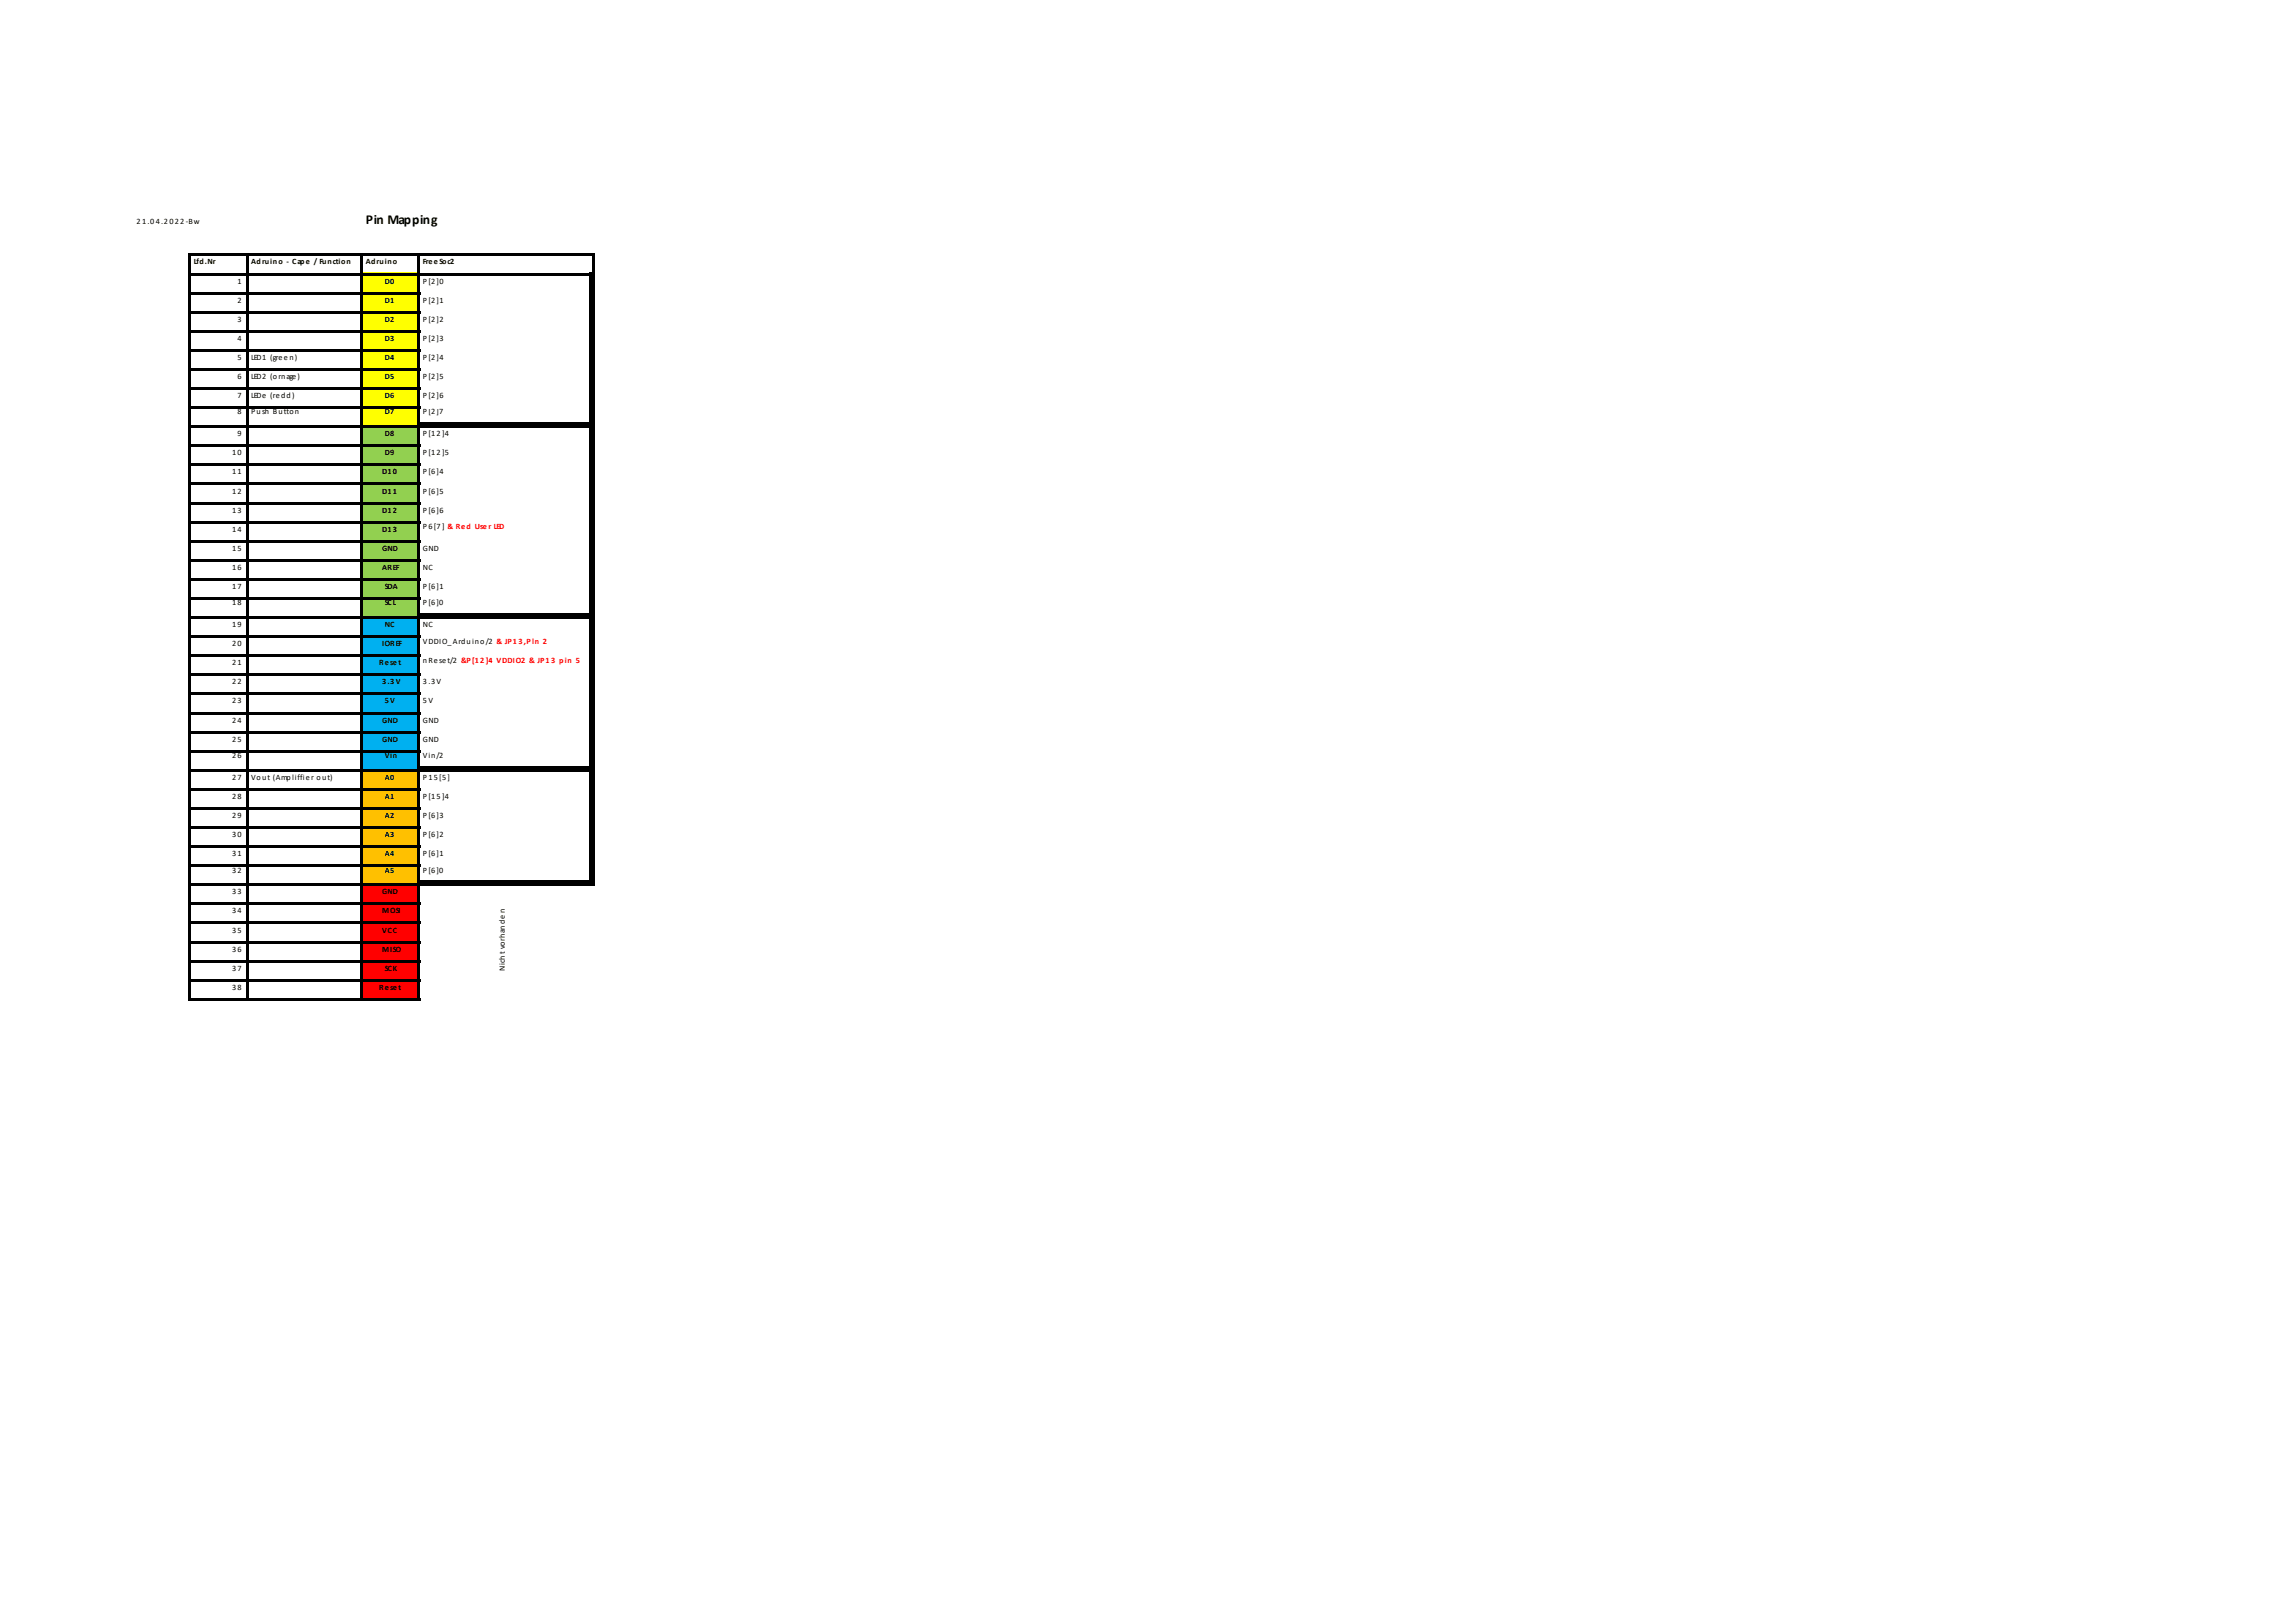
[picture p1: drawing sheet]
<svg xmlns="http://www.w3.org/2000/svg" width="297mm" height="210mm" viewBox="0 0 297 210" stroke-linecap="round" stroke-linejoin="round" font-family="sans-serif">
<defs><g id="words">
<text font-size="1.8" x="47.3" y="28.9">Pin Mapping</text>
<g font-size="1.1">
<text x="17.7" y="28.9">21.04.2022‐Bw</text>
<text x="25.1" y="34.2">Lfd.Nr</text>
<text x="32.5" y="34.2">Adruino ‐ Cape / Function</text>
<text x="47.3" y="34.2">Adruino</text>
<text x="54.7" y="34.2">FreeSoc2</text>
<text x="30.7" y="36.7">1</text>
<text x="30.7" y="39.2">2</text>
<text x="30.7" y="41.6">3</text>
<text x="49.8" y="36.7">D0</text>
<text x="49.8" y="39.2">D1</text>
<text x="49.8" y="41.6">D2</text>
<text x="54.7" y="36.7">P[2]0</text>
<text x="54.7" y="39.2">P[2]1</text>
<text x="54.7" y="41.6">P[2]2</text>
<text x="30.7" y="44.1">4</text>
<text x="30.7" y="46.6">5</text>
<text x="32.5" y="46.6">LED1 (green)</text>
<text x="49.8" y="44.1">D3</text>
<text x="49.8" y="46.6">D4</text>
<text x="54.7" y="44.1">P[2]3</text>
<text x="54.7" y="46.6">P[2]4</text>
<text x="30.7" y="49">6</text>
<text x="30.7" y="51.5">7</text>
<text x="30.7" y="53.6">8</text>
<text x="32.5" y="49">LED2 (ornage)</text>
<text x="32.5" y="51.5">LEDe (redd)</text>
<text x="32.5" y="53.6">Push Button</text>
<text x="49.8" y="49">D5</text>
<text x="49.8" y="51.5">D6</text>
<text x="49.8" y="53.6">D7</text>
<text x="54.7" y="49">P[2]5</text>
<text x="54.7" y="51.5">P[2]6</text>
<text x="54.7" y="53.6">P[2]7</text>
<text x="30" y="58.9">10</text>
<text x="30.7" y="56.4">9</text>
<text x="49.8" y="56.4">D8</text>
<text x="49.8" y="58.9">D9</text>
<text x="54.7" y="56.4">P[12]4</text>
<text x="54.7" y="58.9">P[12]5</text>
<text x="30" y="61.4">11</text>
<text x="30" y="63.9">12</text>
<text x="49.4" y="61.4">D10</text>
<text x="49.4" y="63.9">D11</text>
<text x="54.7" y="61.4">P[6]4</text>
<text x="54.7" y="63.9">P[6]5</text>
<text x="30" y="71.3">15</text>
<text x="30" y="66.3">13</text>
<text x="30" y="68.8">14</text>
<text x="49.4" y="71.3">GND</text>
<text x="49.4" y="66.3">D12</text>
<text x="49.4" y="68.8">D13</text>
<text x="54.7" y="71.3">GND</text>
<text x="54.7" y="66.3">P[6]6</text>
<text x="54.7" y="68.4">P6[7] &amp; Red User LED</text>
<text x="30" y="73.7">16</text>
<text x="30" y="76.2">17</text>
<text x="49.4" y="73.7">AREF</text>
<text x="49.8" y="76.2">SDA</text>
<text x="54.7" y="73.7">NC</text>
<text x="54.7" y="76.2">P[6]1</text>
<text x="30" y="81.1">19</text>
<text x="30" y="78.3">18</text>
<text x="30" y="83.6">20</text>
<text x="49.4" y="83.6">IOREF</text>
<text x="49.8" y="81.1">NC</text>
<text x="49.8" y="78.3">SCL</text>
<text x="54.7" y="78.3">P[6]0</text>
<text x="54.7" y="81.1">NC</text>
<text x="54.7" y="83.3">VDDIO_Arduino/2 &amp; JP13,Pin 2</text>
<text x="30" y="86.1">21</text>
<text x="30" y="88.5">22</text>
<text x="49.1" y="86.1">Reset</text>
<text x="49.4" y="88.5">3.3V</text>
<text x="54.7" y="85.7">nReset/2 &amp;P[12]4 VDDIO2 &amp; JP13 pin 5</text>
<text x="54.7" y="88.5">3.3V</text>
<text x="30" y="91">23</text>
<text x="30" y="93.5">24</text>
<text x="30" y="96">25</text>
<text x="49.4" y="93.5">GND</text>
<text x="49.4" y="96">GND</text>
<text x="49.8" y="91">5V</text>
<text x="54.7" y="91">5V</text>
<text x="54.7" y="93.5">GND</text>
<text x="54.7" y="96">GND</text>
<text x="30" y="100.9">27</text>
<text x="30" y="98.1">26</text>
<text x="32.5" y="100.9">Vout (Ampliffier out)</text>
<text x="49.8" y="100.9">A0</text>
<text x="49.8" y="98.1">Vin</text>
<text x="54.7" y="100.9">P15[5]</text>
<text x="54.7" y="98.1">Vin/2</text>
<text x="30" y="103.4">28</text>
<text x="30" y="105.8">29</text>
<text x="49.8" y="103.4">A1</text>
<text x="49.8" y="105.8">A2</text>
<text x="54.7" y="103.4">P[15]4</text>
<text x="54.7" y="105.8">P[6]3</text>
<text x="30" y="108.3">30</text>
<text x="30" y="110.8">31</text>
<text x="30" y="112.9">32</text>
<text x="49.8" y="108.3">A3</text>
<text x="49.8" y="110.8">A4</text>
<text x="49.8" y="112.9">A5</text>
<text x="54.7" y="108.3">P[6]2</text>
<text x="54.7" y="110.8">P[6]1</text>
<text x="54.7" y="112.9">P[6]0</text>
<text x="30" y="115.7">33</text>
<text x="30" y="118.2">34</text>
<text x="49.4" y="115.7">GND</text>
<text x="49.4" y="118.2">MOSI</text>
<text x="30" y="120.6">35</text>
<text x="30" y="123.1">36</text>
<text x="30" y="125.6">37</text>
<text x="49.4" y="120.6">VCC</text>
<text x="49.4" y="123.1">MISO</text>
<text x="49.8" y="125.6">SCK</text>
<text x="65.3" y="125.6" transform="rotate(-90 65.3 125.6)">Nicht vorhanden</text>
<text x="30" y="128.1">38</text>
<text x="49.1" y="128.1">Reset</text>
</g>
</g></defs>
<path d="M46.6 35.3h7.8v20.1h-7.8z" fill="#ff0"/>
<path d="M46.6 55h7.8v25.1h-7.8z" fill="#92d050"/>
<path d="M46.6 79.7h7.8v20.1h-7.8z" fill="#00b0f0"/>
<path d="M46.6 99.5h7.8v15.2h-7.8z" fill="#ffc000"/>
<path d="M46.6 114.3h7.8v15.2h-7.8z" fill="#f00"/>
<g fill="none" stroke="#000" stroke-width=".35">
<path d="M24.6 32.8v96.7M24.7 33h52.2M24.7 35.5h51.5M24.7 37.9h29.7M32 33.2v96.3M46.8 33.2v96.3M54.2 33.2v21.5M76.8 33.2v2.1M24.7 55.2h29.3M24.7 40.4h29.7M24.7 42.9h29.7M24.7 45.3h29.7"/>
<path d="M24.7 47.8h29.7M24.7 50.3h29.7M24.7 52.7h29.7M24.7 57.7h29.7M54.2 55.4v24M24.7 79.9h29.3M24.7 60.1h29.7M24.7 62.6h29.7M24.7 65.1h29.7M24.7 67.6h29.7M24.7 70h29.7M24.7 72.5h29.7"/>
<path d="M24.7 75h29.7M24.7 77.4h29.7M24.7 99.7h29.3M24.7 82.4h29.7M24.7 84.8h29.7M24.7 87.3h29.7M24.7 89.8h29.7M24.7 92.3h29.7M24.7 94.7h29.7M24.7 97.2h29.7M54.2 80.1v19M54.2 99.8v14.1"/>
<path d="M24.7 114.5h29.3M24.7 102.1h29.7M24.7 104.6h29.7M24.7 107.1h29.7M24.7 109.5h29.7M24.7 112h29.7M24.7 116.9h29.7M24.7 119.4h29.7M54.2 114.7v14.8M24.7 121.9h29.7M24.7 124.4h29.7M24.7 126.8h29.7"/>
<path d="M24.7 129.3h29.7"/>
</g>
<path d="M76.2 35.3h.7v79.4h-.7zM54 54.7h22.9v.7h-22.9zM54 79.4h22.9v.7h-22.9zM54 99.1h22.9v.7h-22.9zM54 113.9h22.9v.8h-22.9z" fill="#000"/>
<use href="#words"/>
</svg>
